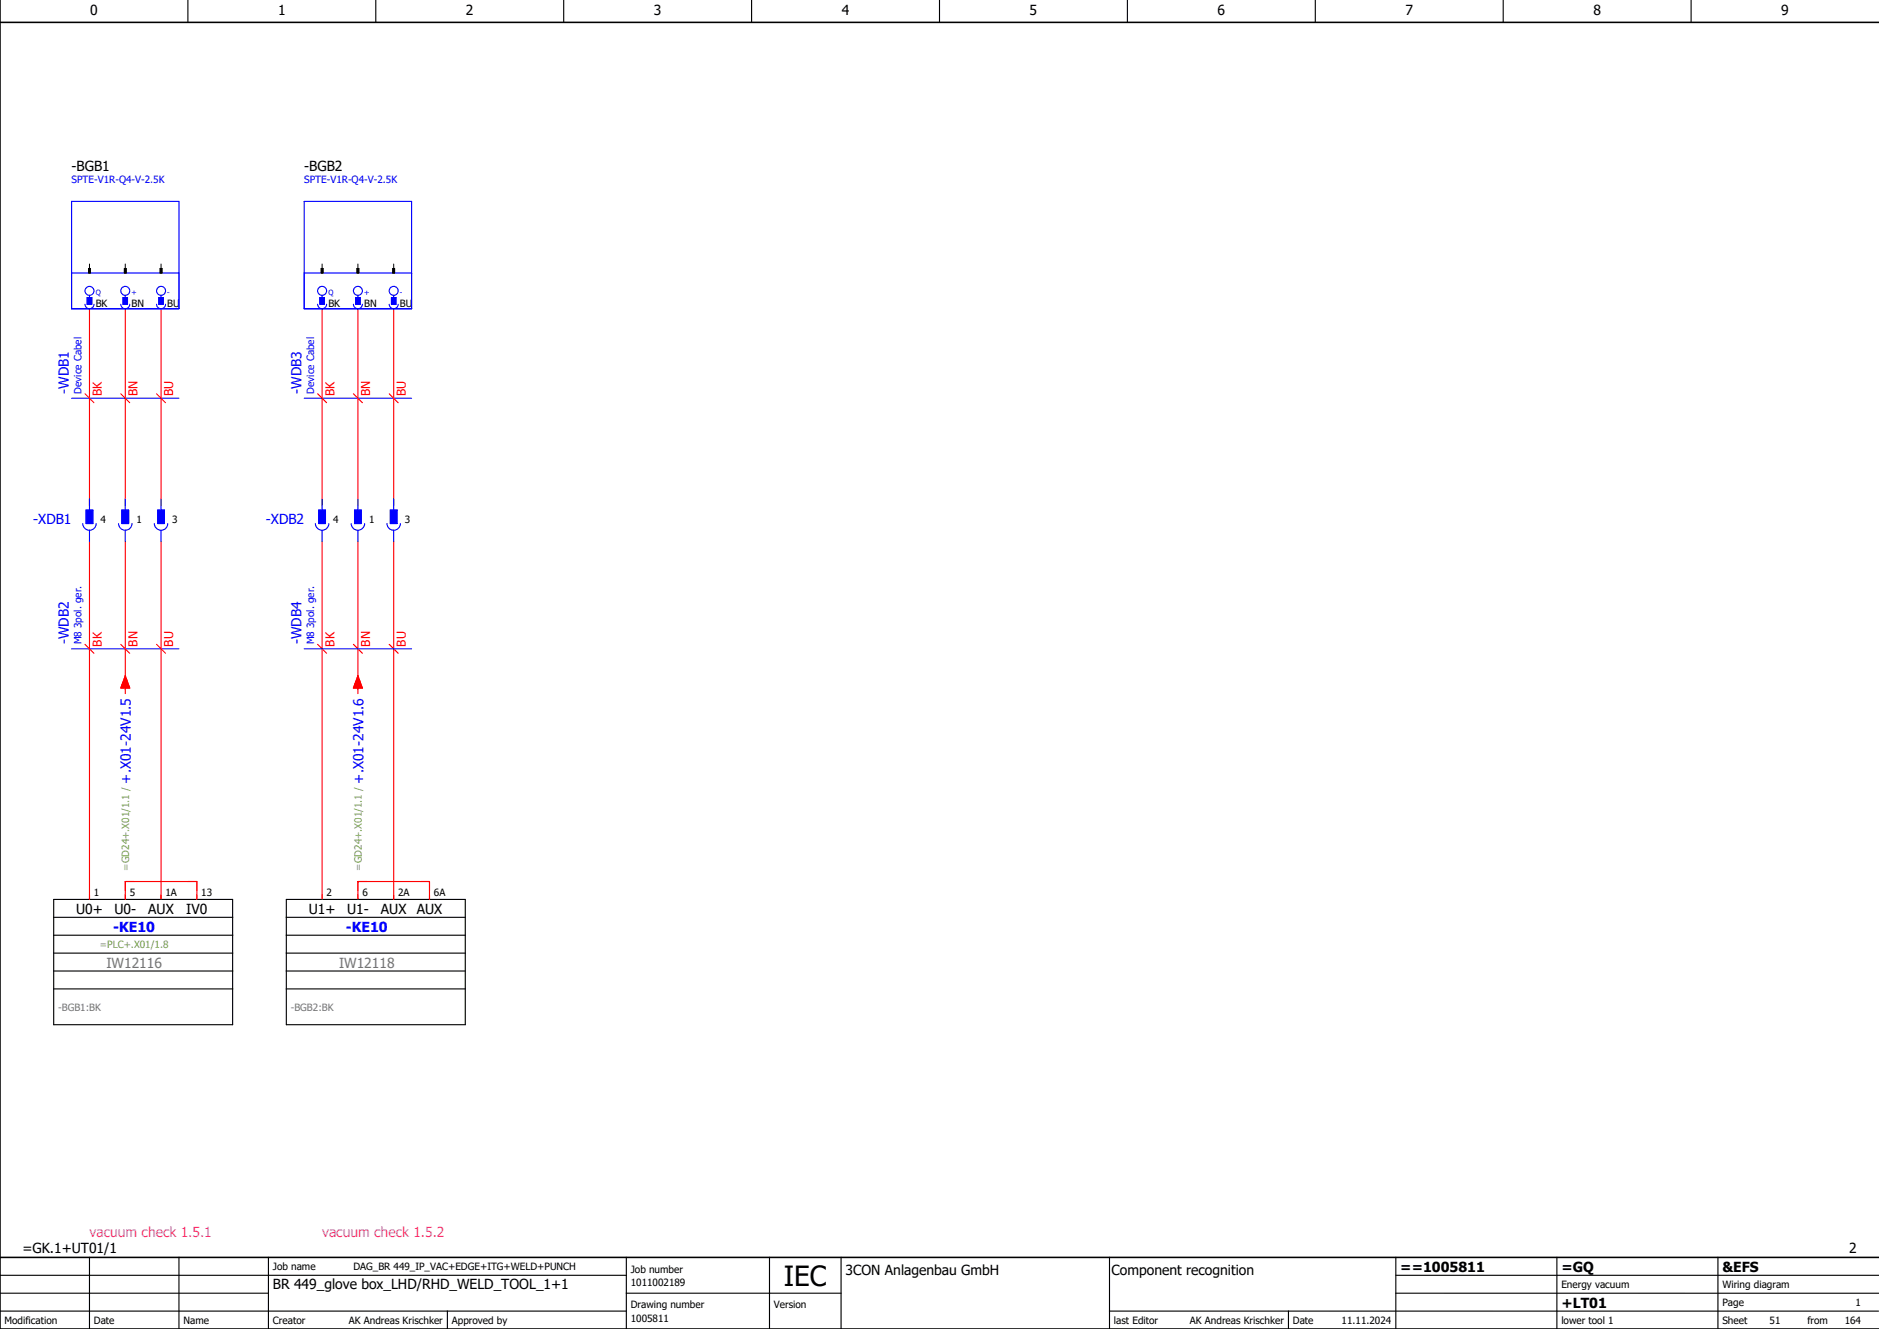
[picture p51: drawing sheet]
<svg xmlns="http://www.w3.org/2000/svg" width="420mm" height="297mm" viewBox="0 0 420 297" stroke-linecap="round" stroke-linejoin="round" font-family="sans-serif">
<defs><g id="words">
<text font-size="6.2" x="175.2" y="287.5">IEC</text>
<g font-size="3.1">
<text x="20.2" y="3.4">0</text>
<text x="62.2" y="3.4">1</text>
<text x="104.2" y="3.4">2</text>
<text x="146.2" y="3.4">3</text>
<text x="188.2" y="3.4">4</text>
<text x="230.2" y="3.4">5</text>
<text x="272.2" y="3.4">6</text>
<text x="314.2" y="3.4">7</text>
<text x="356.2" y="3.4">8</text>
<text x="398.2" y="3.4">9</text>
<text x="16" y="38.1">-BGB1</text>
<text x="68" y="38.1">-BGB2</text>
<text x="17" y="204.3">U0+</text>
<text x="25.6" y="204.3">U0-</text>
<text x="33.1" y="204.3">AUX</text>
<text x="41.6" y="204.3">IV0</text>
<text x="69" y="204.3">U1+</text>
<text x="77.6" y="204.3">U1-</text>
<text x="85.1" y="204.3">AUX</text>
<text x="93.1" y="204.3">AUX</text>
<text x="5" y="280">=GK.1+UT01/1</text>
<text x="413.3" y="280">2</text>
<text x="189" y="285">3CON Anlagenbau GmbH</text>
<text x="248.5" y="284.9">Component recognition</text>
<text x="313" y="284.2">==1005811</text>
<text x="349" y="284.2">=GQ</text>
<text x="385" y="284.2">&amp;EFS</text>
<text x="61" y="288">BR 449_glove box_LHD/RHD_WELD_TOOL_1+1</text>
<text x="349" y="292.2">+LT01</text>
</g>
<g font-size="3.1" fill="#00f">
<text x="15.4" y="88" transform="rotate(-90 15.4 88)">-WDB1</text>
<text x="67.4" y="88" transform="rotate(-90 67.4 88)">-WDB3</text>
<text x="7.4" y="117.1">-XDB1</text>
<text x="59.4" y="117.1">-XDB2</text>
<text x="15.4" y="144" transform="rotate(-90 15.4 144)">-WDB2</text>
<text x="67.4" y="144" transform="rotate(-90 67.4 144)">-WDB4</text>
<text x="29.2" y="175.1" transform="rotate(-90 29.2 175.1)">+.X01-24V1.5</text>
<text x="81.2" y="175.1" transform="rotate(-90 81.2 175.1)">+.X01-24V1.6</text>
<text x="25.3" y="208.2">-KE10</text>
<text x="77.3" y="208.2">-KE10</text>
</g>
<g font-size="3.1" fill="#767676">
<text x="23.8" y="216.2">IW12116</text>
<text x="75.8" y="216.2">IW12118</text>
</g>
<g font-size="3.1" fill="#f0f">
<text x="20" y="276.4">vacuum check 1.5.1</text>
<text x="72" y="276.4">vacuum check 1.5.2</text>
</g>
<g font-size="2.7" fill="#f00">
<text x="22.7" y="88.5" transform="rotate(-90 22.7 88.5)">BK</text>
<text x="30.7" y="88.5" transform="rotate(-90 30.7 88.5)">BN</text>
<text x="38.7" y="88.5" transform="rotate(-90 38.7 88.5)">BU</text>
<text x="74.7" y="88.5" transform="rotate(-90 74.7 88.5)">BK</text>
<text x="82.7" y="88.5" transform="rotate(-90 82.7 88.5)">BN</text>
<text x="90.7" y="88.5" transform="rotate(-90 90.7 88.5)">BU</text>
<text x="22.7" y="144.5" transform="rotate(-90 22.7 144.5)">BK</text>
<text x="30.7" y="144.5" transform="rotate(-90 30.7 144.5)">BN</text>
<text x="38.7" y="144.5" transform="rotate(-90 38.7 144.5)">BU</text>
<text x="74.7" y="144.5" transform="rotate(-90 74.7 144.5)">BK</text>
<text x="82.7" y="144.5" transform="rotate(-90 82.7 144.5)">BN</text>
<text x="90.7" y="144.5" transform="rotate(-90 90.7 144.5)">BU</text>
</g>
<g font-size="2.2" fill="#00f">
<text x="16" y="41">SPTE-V1R-Q4-V-2.5K</text>
<text x="68" y="41">SPTE-V1R-Q4-V-2.5K</text>
<text x="18.2" y="88" transform="rotate(-90 18.2 88)">Device Cabel</text>
<text x="70.2" y="88" transform="rotate(-90 70.2 88)">Device Cabel</text>
<text x="18.2" y="144" transform="rotate(-90 18.2 144)">M8 3pol. ger.</text>
<text x="70.2" y="144" transform="rotate(-90 70.2 144)">M8 3pol. ger.</text>
</g>
<g font-size="2.2">
<text x="21.4" y="68.5">BK</text>
<text x="29.4" y="68.5">BN</text>
<text x="37.4" y="68.5">BU</text>
<text x="73.4" y="68.5">BK</text>
<text x="81.4" y="68.5">BN</text>
<text x="89.4" y="68.5">BU</text>
<text x="22.5" y="116.9">4</text>
<text x="30.5" y="116.9">1</text>
<text x="38.5" y="116.9">3</text>
<text x="74.5" y="116.9">4</text>
<text x="82.5" y="116.9">1</text>
<text x="90.5" y="116.9">3</text>
<text x="21" y="200.3">1</text>
<text x="29" y="200.3">5</text>
<text x="37" y="200.3">1A</text>
<text x="45" y="200.3">13</text>
<text x="73" y="200.3">2</text>
<text x="81" y="200.3">6</text>
<text x="89" y="200.3">2A</text>
<text x="97" y="200.3">6A</text>
<text x="61" y="283.9">Job name</text>
<text x="79" y="283.9">DAG_BR 449_IP_VAC+EDGE+ITG+WELD+PUNCH</text>
<text x="141" y="287.4">1011002189</text>
<text x="141" y="284.4">Job number</text>
<text x="349" y="287.9">Energy vacuum</text>
<text x="385" y="287.9">Wiring diagram</text>
<text x="141" y="292.4">Drawing number</text>
<text x="173" y="292.4">Version</text>
<text x="385" y="291.9">Page</text>
<text x="414.8" y="291.9">1</text>
<text x="1" y="295.9">Modification</text>
<text x="21" y="295.9">Date</text>
<text x="41" y="295.9">Name</text>
<text x="61" y="295.9">Creator</text>
<text x="78" y="295.9">AK Andreas Krischker</text>
<text x="101" y="295.9">Approved by</text>
<text x="141" y="295.4">1005811</text>
<text x="249" y="295.9">last Editor</text>
<text x="266" y="295.9">AK Andreas Krischker</text>
<text x="289" y="295.9">Date</text>
<text x="299.9" y="295.9">11.11.2024</text>
<text x="349" y="295.9">lower tool 1</text>
<text x="385" y="295.9">Sheet</text>
<text x="395.6" y="295.9">51</text>
<text x="404" y="295.9">from</text>
<text x="412.3" y="295.9">164</text>
</g>
<g font-size="2.2" fill="#7ca552">
<text x="28.9" y="194.6" transform="rotate(-90 28.9 194.6)">=GD24+.X01/1.1 /</text>
<text x="80.9" y="194.6" transform="rotate(-90 80.9 194.6)">=GD24+.X01/1.1 /</text>
<text x="22.3" y="211.9">=PLC+.X01/1.8</text>
</g>
<g font-size="2.2" fill="#767676">
<text x="13" y="225.9">-BGB1:BK</text>
<text x="65" y="225.9">-BGB2:BK</text>
</g>
<g font-size="1.6" fill="#00f">
<text x="21.4" y="66">Q</text>
<text x="29.4" y="66">+</text>
<text x="37.4" y="66">-</text>
<text x="73.4" y="66">Q</text>
<text x="81.4" y="66">+</text>
<text x="89.4" y="66">-</text>
</g>
</g></defs>
<g fill="none" stroke="#000" stroke-width=".25">
<path d="M42 0v5M84 0v5M126 0v5M168 0v5M210 0v5M252 0v5M294 0v5M336 0v5M378 0v5M12 201h40v28h-40zM12 205h40M12 209h40"/>
<path d="M12 213h40M12 217h40M64 201h40v28h-40zM64 205h40M64 209h40M64 213h40M64 217h40M12 221h40M64 221h40M0 293h140M0 289h60M0 285h140"/>
<path d="M20 281v16M40 281v16M60 281v16M100 293v3.9M140 289h48M140 281v16M172 281v16M188 281v16M248 293h171.9M248 281v16M288 293v3.9M312 289h107.9"/>
<path d="M312 281v16M348 281v16M384 281v16M420 285h-108"/>
</g>
<path d="M0 0v297h420M0 5h420M0 281h420" fill="none" stroke="#000" stroke-width=".35"/>
<g fill="none" stroke="#f00" stroke-width=".25">
<path d="M20 69v44M28 69v44M36 69v44M72 69v44M80 69v44M88 69v44M19 88l2 2M27 88l2 2M35 88l2 2M71 88l2 2M79 88l2 2M87 88l2 2"/>
<path d="M20 121v80M28 121v34M36 121v80M72 121v80M80 121v34M88 121v80M19 144l2 2M27 144l2 2M28 151l1 2.8h-2zM35 144l2 2M71 144l2 2M79 144l2 2"/>
<path d="M80 151l1 2.8h-2zM87 144l2 2M28 201v-4h16v4M80 201v-4h16v4"/>
</g>
<g fill="none" stroke="#00f" stroke-width=".25">
<path d="M16 45h24v24h-24zM68 45h24v24h-24zM16 61h24M19 68a1 1 0 0 0 1 1 1 1 0 0 0 1-1M19.5 66.5h1v1.5h-1zM20 66v.5M27 68a1 1 0 0 0 1 1 1 1 0 0 0 1-1M27.5 66.5h1v1.5h-1zM28 66v.5M35 68a1 1 0 0 0 1 1 1 1 0 0 0 1-1M35.5 66.5h1v1.5h-1zM36 66v.5"/>
<path d="M68 61h24M71 68a1 1 0 0 0 1 1 1 1 0 0 0 1-1M71.5 66.5h1v1.5h-1zM72 66v.5M79 68a1 1 0 0 0 1 1 1 1 0 0 0 1-1M79.5 66.5h1v1.5h-1zM80 66v.5M87 68a1 1 0 0 0 1 1 1 1 0 0 0 1-1M87.5 66.5h1v1.5h-1zM88 66v.5M16 89h24M68 89h24"/>
<path d="M18.5 117a1.5 1.5 0 0 0 1.5 1.5 1.5 1.5 0 0 0 1.5-1.5M19.2 114h1.6v3h-1.6zM20 111.5v2.5M20 118.5v2.5M26.5 117a1.5 1.5 0 0 0 1.5 1.5 1.5 1.5 0 0 0 1.5-1.5M27.3 114h1.5v3h-1.5zM28 111.5v2.5M28 118.5v2.5M34.5 117a1.5 1.5 0 0 0 1.5 1.5 1.5 1.5 0 0 0 1.5-1.5M35.3 114h1.4v3h-1.4zM36 111.5v2.5M36 118.5v2.5"/>
<path d="M70.5 117a1.5 1.5 0 0 0 1.5 1.5 1.5 1.5 0 0 0 1.5-1.5M71.3 114h1.4v3h-1.4zM72 111.5v2.5M72 118.5v2.5M78.5 117a1.5 1.5 0 0 0 1.5 1.5 1.5 1.5 0 0 0 1.5-1.5M79.3 114h1.5v3h-1.5zM80 111.5v2.5M80 118.5v2.5M86.5 117a1.5 1.5 0 0 0 1.5 1.5 1.5 1.5 0 0 0 1.5-1.5M87.3 114h1.5v3h-1.5zM88 111.5v2.5M88 118.5v2.5"/>
<path d="M16 145h24M68 145h24"/>
<circle cx="20" cy="65" r="1"/>
<circle cx="28" cy="65" r="1"/>
<circle cx="36" cy="65" r="1"/>
<circle cx="72" cy="65" r="1"/>
<circle cx="80" cy="65" r="1"/>
<circle cx="88" cy="65" r="1"/>
</g>
<path d="M20 59v2M28 59v2M36 59v2M72 59v2M80 59v2M88 59v2M19.8 60h.4v1h-.4zM27.8 60h.4v1h-.4zM35.8 60h.4v1h-.4zM71.8 60h.4v1h-.4zM79.8 60h.4v1h-.4zM87.8 60h.4v1h-.4z" fill="none" stroke="#000" stroke-width=".22"/>
<path d="M19.8 60h.4v1h-.4zM27.8 60h.4v1h-.4zM35.8 60h.4v1h-.4zM71.8 60h.4v1h-.4zM79.8 60h.4v1h-.4zM87.8 60h.4v1h-.4z" fill="#000" stroke="#000" stroke-width=".22"/>
<g fill="#00f" stroke="#00f" stroke-width=".22">
<path d="M19.5 66.5h1v1.5h-1z"/>
<path d="M27.5 66.5h1v1.5h-1z"/>
<path d="M35.5 66.5h1v1.5h-1z"/>
<path d="M71.5 66.5h1v1.5h-1z"/>
<path d="M79.5 66.5h1v1.5h-1z"/>
<path d="M87.5 66.5h1v1.5h-1z"/>
<path d="M19.2 114h1.6v3h-1.6z"/>
<path d="M35.3 114h1.4v3h-1.4z"/>
<path d="M27.3 114h1.5v3h-1.5z"/>
<path d="M71.3 114h1.4v3h-1.4z"/>
<path d="M87.3 114h1.5v3h-1.5z"/>
<path d="M79.3 114h1.5v3h-1.5z"/>
</g>
<g fill="#f00" stroke="#f00" stroke-width=".22">
<path d="M28 151l1 2.8h-2z"/>
<path d="M80 151l1 2.8h-2z"/>
</g>
<use href="#words"/>
</svg>
